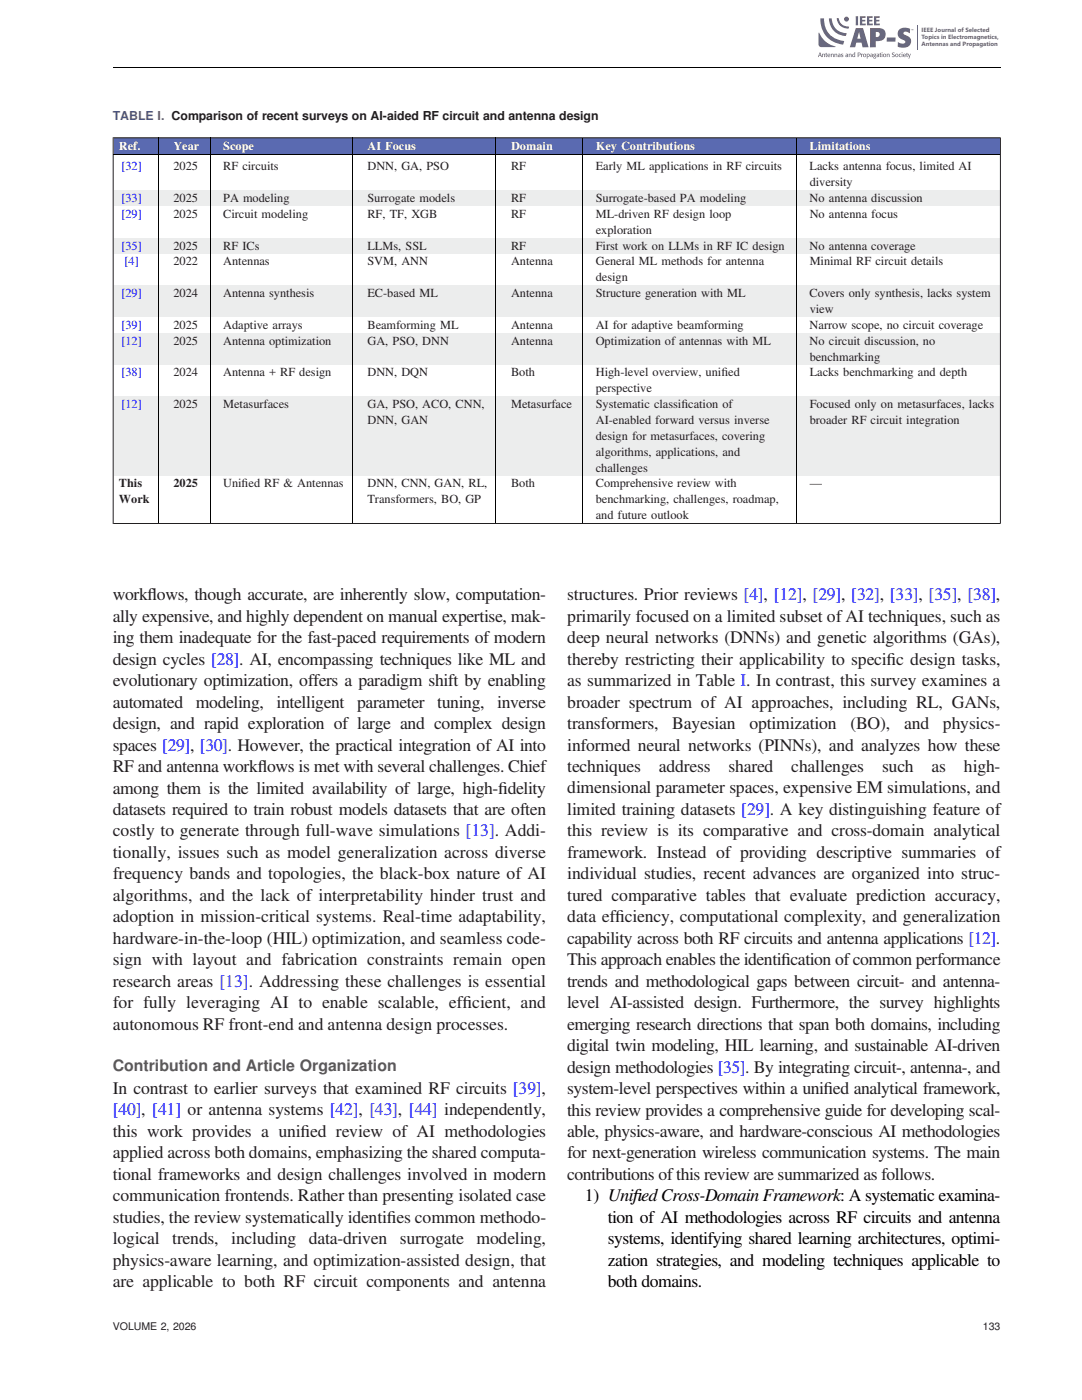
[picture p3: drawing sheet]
<svg xmlns="http://www.w3.org/2000/svg" width="216mm" height="279mm" viewBox="0 0 216 279" stroke-linecap="round" stroke-linejoin="round" font-family="sans-serif">
<defs><g id="words">
<g font-size="3.5" fill="#231f20">
<text x="22.5" y="119.8">workfows, though accurate, are inherently slow, computation-</text>
<text x="29.4" y="119.8">l</text>
<text x="113.2" y="119.8">structures. Prior reviews [4], [12], [29], [32], [33], [35], [38],</text>
<text x="22.5" y="124.1">ally expensive, and highly dependent on manual expertise, mak-</text>
<text x="113.2" y="124.1">primarily focused on a limited subset ofAI techniques, such as</text>
<text x="22.5" y="128.4">ing them inadequate for the fast-paced requirements of modern</text>
<text x="113.2" y="128.3">deep neural networks (DNNs) and genetic algorithms (GAs),</text>
<text x="22.5" y="132.6">design cycles [28]. AI, encompassing techniques like ML and</text>
<text x="22.5" y="136.9">evolutionary optimization, offers a paradigm shift by enabling</text>
<text x="113.2" y="132.6">thereby restricting their applicability to specifc design tasks,</text>
<text x="113.2" y="136.9">as summarized in Table I. In contrast, this survey examines a</text>
<text x="176.9" y="132.6">i</text>
<text x="22.5" y="141.2">automated</text>
<text x="39.1" y="141.2">modeling,</text>
<text x="55.2" y="141.2">intelligent</text>
<text x="71.3" y="141.2">parameter</text>
<text x="87.2" y="141.2">tuning,</text>
<text x="99.2" y="141.2">inverse</text>
<text x="113.2" y="141.2">broader spectrum of AI approaches, including RL, GANs,</text>
<text x="22.5" y="145.5">design, and rapid exploration of large and complex design</text>
<text x="22.5" y="149.8">spaces [29], [30]. However, the practical integration of AI into</text>
<text x="113.2" y="145.5">transformers,</text>
<text x="113.2" y="149.8">informed neural networks (PINNs), and analyzes how these</text>
<text x="134.1" y="145.5">Bayesian</text>
<text x="149.5" y="145.5">optimization</text>
<text x="169.7" y="145.5">(BO),</text>
<text x="180.4" y="145.5">and</text>
<text x="188.2" y="145.5">physics-</text>
<text x="22.5" y="154.1">RF and antenna workfows is met with several challenges. Chief</text>
<text x="51.4" y="154.1">l</text>
<text x="113.2" y="154.1">techniques</text>
<text x="131.5" y="154.1">address</text>
<text x="145.3" y="154.1">shared</text>
<text x="157.9" y="154.1">challenges</text>
<text x="176" y="154.1">such</text>
<text x="185.9" y="154.1">as</text>
<text x="192.3" y="154.1">high-</text>
<text x="22.5" y="158.4">among them is the limited availability of large, high-fdelity</text>
<text x="99.4" y="158.4">i</text>
<text x="113.2" y="158.3">dimensional parameter spaces, expensive EM simulations, and</text>
<text x="22.5" y="162.7">datasets required to train robust models datasets that are often</text>
<text x="22.5" y="166.9">costly to generate through full-wave simulations [13]. Addi-</text>
<text x="113.2" y="166.9">this review is its comparative and cross-domain analytical</text>
<text x="113.2" y="162.6">limited training datasets [29]. A key distinguishing feature of</text>
<text x="22.5" y="171.2">tionally, issues such as model generalization across diverse</text>
<text x="113.2" y="171.2">framework. Instead of providing descriptive summaries of</text>
<text x="22.5" y="175.5">frequency bands and topologies, the black-box nature of AI</text>
<text x="22.5" y="179.8">algorithms, and the lack of interpretability hinder trust and</text>
<text x="113.2" y="175.5">individual studies, recent advances are organized into struc-</text>
<text x="113.2" y="179.8">tured comparative tables that evaluate prediction accuracy,</text>
<text x="22.5" y="184.1">adoption in mission-critical systems. Real-time adaptability,</text>
<text x="113.2" y="184.1">data effciency, computational complexity, and generalization</text>
<text x="122.7" y="184.1">i</text>
<text x="22.5" y="188.4">hardware-in-the-loop (HIL) optimization, and seamless code-</text>
<text x="113.2" y="188.3">capability across both RF circuits and antenna applications [12].</text>
<text x="22.5" y="192.7">sign with layout and fabrication constraints remain open</text>
<text x="22.5" y="197">research areas [13]. Addressing these challenges is essential</text>
<text x="113.2" y="192.6">This approach enables the identifcation ofcommon performance</text>
<text x="113.2" y="196.9">trends and methodological gaps between circuit- and antenna-</text>
<text x="155.9" y="192.6">i</text>
<text x="22.5" y="201.2">for fully leveraging AI to enable scalable, effcient, and</text>
<text x="92.3" y="201.2">i</text>
<text x="113.2" y="201.2">level AI-assisted design. Furthermore, the survey highlights</text>
<text x="22.5" y="205.5">autonomous RF front-end and antenna design processes.</text>
<text x="113.2" y="205.5">emerging research directions that span both domains, including</text>
<text x="113.2" y="209.8">digital twin modeling, HIL learning, and sustainable AI-driven</text>
<text x="113.2" y="214.1">design methodologies [35]. By integrating circuit-, antenna-, and</text>
<text x="22.5" y="218.3">In contrast to earlier surveys that examined RF circuits [39],</text>
<text x="113.2" y="218.3">system-level perspectives within a unifed analytical framework,</text>
<text x="164.3" y="218.3">i</text>
<text x="22.5" y="226.8">this work provides a unifed review of AI methodologies</text>
<text x="60" y="226.8">i</text>
<text x="113.2" y="222.6">this review provides a comprehensive guide for developing scal-</text>
<text x="113.2" y="226.9">able, physics-aware, and hardware-conscious AI methodologies</text>
<text x="22.5" y="231.1">applied across both domains, emphasizing the shared computa-</text>
<text x="113.2" y="231.2">for next-generation wireless communication systems. The main</text>
<text x="22.5" y="235.4">tional frameworks and design challenges involved in modern</text>
<text x="22.5" y="239.7">communication frontends. Rather than presenting isolated case</text>
<text x="113.2" y="235.5">contributions ofthis review are summarized as follows.</text>
<text x="22.5" y="244">studies, the review systematically identifes common methodo-</text>
<text x="77.2" y="244">i</text>
<text x="22.5" y="248.3">logical</text>
<text x="34.4" y="248.3">trends,</text>
<text x="46.1" y="248.3">including</text>
<text x="61.6" y="248.3">data-driven</text>
<text x="79.8" y="248.3">surrogate</text>
<text x="95.1" y="248.3">modeling,</text>
<text x="22.5" y="252.6">physics-aware learning, and optimization-assisted design, that</text>
<text x="22.5" y="256.8">are applicable to both RF circuit components and antenna</text>
</g>
<text font-size="3.5" fill="#00f" x="22.5" y="222.5">[40], [41] or antenna systems [42], [43], [44] independently,</text>
<g font-size="3.5">
<text x="116.7" y="239.7">1) UnifedCross-Domain Framework: A systematic examina-</text>
<text x="126.3" y="239.7">i</text>
<text x="121.3" y="244">tion of AI methodologies across RF circuits and antenna</text>
<text x="121.3" y="248.3">systems, identifying shared learning architectures, optimi-</text>
<text x="121.3" y="252.6">zation strategies, and modeling techniques applicable to</text>
<text x="121.3" y="256.8">both domains.</text>
</g>
<text font-size="3.2" fill="#58595b" x="22.5" y="213.8">Contribution and Article Organization</text>
<text font-size="2.5" fill="#722e8b" x="22.5" y="23.9">TABLE I. Comparison of recent surveys on AI-aided RF circuit and antenna design</text>
<g font-size="2.5" fill="#fff">
<text x="23.7" y="30">Ref.</text>
<text x="34.6" y="30">Year</text>
<text x="44.5" y="30">Scope</text>
<text x="73.3" y="30">AI Focus</text>
<text x="102" y="30">Domain</text>
<text x="118.9" y="30">Key Contributions</text>
<text x="161.6" y="30">Limitations</text>
</g>
<g font-size="2.5" fill="#00f">
<text x="24.2" y="34">[32]</text>
<text x="24.2" y="40.3">[33]</text>
<text x="24.2" y="43.5">[29]</text>
<text x="24.2" y="49.8">[35]</text>
<text x="24.8" y="53">[4]</text>
<text x="24.2" y="59.3">[29]</text>
<text x="24.2" y="65.6">[39]</text>
<text x="24.2" y="68.8">[12]</text>
<text x="24.2" y="75.1">[38]</text>
<text x="24.2" y="81.4">[12]</text>
</g>
<g font-size="2.5" fill="#231f20">
<text x="34.6" y="34">2025</text>
<text x="44.5" y="34">RF circuits</text>
<text x="73.3" y="34">DNN, GA, PSO</text>
<text x="102" y="34">RF</text>
<text x="118.9" y="34">Early ML applications in RF circuits</text>
<text x="161.6" y="34">Lacks antenna focus, limited AI</text>
<text x="34.6" y="40.3">2025</text>
<text x="44.5" y="40.3">PA modeling</text>
<text x="73.3" y="40.3">Surrogate models</text>
<text x="102" y="40.3">RF</text>
<text x="118.9" y="40.3">Surrogate-based PA modeling</text>
<text x="161.6" y="40.3">No antenna discussion</text>
<text x="161.6" y="37.2">diversity</text>
<text x="34.6" y="43.5">2025</text>
<text x="44.5" y="43.5">Circuit modeling</text>
<text x="73.3" y="43.5">RF, TF, XGB</text>
<text x="102" y="43.5">RF</text>
<text x="118.9" y="43.5">ML-driven RF design loop</text>
<text x="118.9" y="46.7">exploration</text>
<text x="161.6" y="43.5">No antenna focus</text>
<text x="34.6" y="49.8">2025</text>
<text x="34.6" y="53">2022</text>
<text x="44.5" y="49.8">RF ICs</text>
<text x="44.5" y="53">Antennas</text>
<text x="73.3" y="53">SVM, ANN</text>
<text x="73.3" y="49.8">LLMs, SSL</text>
<text x="102" y="53">Antenna</text>
<text x="102" y="49.8">RF</text>
<text x="118.9" y="53">General ML methods for antenna</text>
<text x="118.9" y="49.8">First work on LLMs in RF IC design</text>
<text x="161.6" y="49.8">No antenna coverage</text>
<text x="161.6" y="53">Minimal RF circuit details</text>
<text x="34.6" y="59.3">2024</text>
<text x="44.5" y="59.3">Antenna synthesis</text>
<text x="73.3" y="59.3">EC-based ML</text>
<text x="102" y="59.3">Antenna</text>
<text x="118.9" y="59.3">Structure generation with ML</text>
<text x="118.9" y="56.1">design</text>
<text x="161.6" y="59.3">Covers only synthesis, lacks system</text>
<text x="34.6" y="65.6">2025</text>
<text x="44.5" y="65.6">Adaptive arrays</text>
<text x="73.3" y="65.6">Beamforming ML</text>
<text x="102" y="65.6">Antenna</text>
<text x="118.9" y="65.6">AI for adaptive beamforming</text>
<text x="161.6" y="65.6">Narrow scope, no circuit coverage</text>
<text x="161.6" y="62.5">view</text>
<text x="34.6" y="68.8">2025</text>
<text x="44.5" y="68.8">Antenna optimization</text>
<text x="73.3" y="68.8">GA, PSO, DNN</text>
<text x="102" y="68.8">Antenna</text>
<text x="118.9" y="68.8">Optimization of antennas with ML</text>
<text x="161.6" y="68.8">No circuit discussion, no</text>
<text x="161.6" y="72">benchmarking</text>
<text x="34.6" y="75.1">2024</text>
<text x="44.5" y="75.1">Antenna + RF design</text>
<text x="73.3" y="75.1">DNN, DQN</text>
<text x="102" y="75.1">Both</text>
<text x="118.9" y="75.1">High-level overview, unifed</text>
<text x="143.9" y="75.1">i</text>
<text x="161.6" y="75.1">Lacks benchmarking and depth</text>
<text x="34.6" y="81.4">2025</text>
<text x="44.5" y="81.4">Metasurfaces</text>
<text x="73.3" y="81.4">GA, PSO, ACO, CNN,</text>
<text x="102" y="81.4">Metasurface</text>
<text x="118.9" y="81.4">Systematic classifcation of</text>
<text x="118.9" y="78.3">perspective</text>
<text x="136" y="81.4">i</text>
<text x="161.6" y="81.4">Focused only on metasurfaces, lacks</text>
<text x="73.3" y="84.6">DNN, GAN</text>
<text x="118.9" y="84.6">AI-enabled forward versus inverse</text>
<text x="118.9" y="87.8">design for metasurfaces, covering</text>
<text x="161.6" y="84.6">broader RF circuit integration</text>
<text x="118.9" y="90.9">algorithms, applications, and</text>
<text x="118.9" y="94.1">challenges</text>
<text x="23.7" y="97.3">This</text>
<text x="23.7" y="100.4">Work</text>
<text x="34.6" y="97.3">2025</text>
<text x="44.5" y="97.3">Unifed RF &amp; Antennas</text>
<text x="48.2" y="97.3">i</text>
<text x="73.3" y="100.4">Transformers, BO, GP</text>
<text x="73.3" y="97.3">DNN, CNN, GAN, RL,</text>
<text x="102" y="97.3">Both</text>
<text x="118.9" y="97.3">Comprehensive review with</text>
<text x="118.9" y="100.4">benchmarking, challenges, roadmap,</text>
<text x="161.6" y="97.3">—</text>
<text x="118.9" y="103.6">and future outlook</text>
</g>
<g font-size="2.1" fill="#231f20">
<text x="22.5" y="265.4">VOLUME 2, 2026</text>
<text x="196.1" y="265.4">133</text>
</g>
<g font-size="1.2" fill="#832a8f">
<text x="183.9" y="6.3">IEEE Journal of Selected</text>
<text x="183.9" y="7.8">Topics in Electromagnetics,</text>
<text x="183.9" y="9.2">Antennas and Propagation</text>
</g>
</g></defs>
<g fill="#5a6ab1">
<path d="M22.7 27.6h11.9v3.1h-11.9z"/>
<path d="M44.5 27.6h74.4v3.1h-74.4z"/>
</g>
<g fill="#5a6ab1">
<path d="M34.6 27.6h9.9v3.1h-9.9z"/>
<path d="M118.9 27.6h42.7v3.1h-42.7z"/>
<path d="M161.6 27.6h37.9v3.1h-37.9z"/>
</g>
<g fill="#eceded">
<path d="M22.7 38h11.9v3.1h-11.9z"/>
<path d="M44.5 38h74.4v3.1h-74.4z"/>
<path d="M22.7 47.4h11.9v3.2h-11.9z"/>
<path d="M44.5 47.4h74.4v3.2h-74.4z"/>
<path d="M22.7 56.9h11.9v6.4h-11.9z"/>
<path d="M44.5 56.9h74.4v6.4h-74.4z"/>
<path d="M22.7 66.4h11.9v6.3h-11.9z"/>
<path d="M44.5 66.4h74.4v6.3h-74.4z"/>
<path d="M22.7 79.1h11.9v15.8h-11.9z"/>
<path d="M44.5 79.1h74.4v15.8h-74.4z"/>
</g>
<g fill="#eceded">
<path d="M34.6 38h9.9v3.1h-9.9z"/>
<path d="M118.9 38h42.7v3.1h-42.7z"/>
<path d="M161.6 38h37.9v3.1h-37.9z"/>
<path d="M34.6 47.4h9.9v3.2h-9.9z"/>
<path d="M118.9 47.4h42.7v3.2h-42.7z"/>
<path d="M161.6 47.4h37.9v3.2h-37.9z"/>
<path d="M34.6 56.9h9.9v6.4h-9.9z"/>
<path d="M118.9 56.9h42.7v6.4h-42.7z"/>
<path d="M161.6 56.9h37.9v6.4h-37.9z"/>
<path d="M34.6 66.4h9.9v6.3h-9.9z"/>
<path d="M118.9 66.4h42.7v6.3h-42.7z"/>
<path d="M161.6 66.4h37.9v6.3h-37.9z"/>
<path d="M34.6 79.1h9.9v15.8h-9.9z"/>
<path d="M118.9 79.1h42.7v15.8h-42.7z"/>
<path d="M161.6 79.1h37.9v15.8h-37.9z"/>
</g>
<path d="M22.5 27.5h177.2M22.6 27.4v77.2M22.7 30.8h176.8M31.6 27.5v76.9M41.9 27.5v76.9M70.3 27.5v76.9M98.9 27.5v76.9M116.2 27.6v76.8M159 27.6v76.8M199.6 27.4v77.2M22.5 104.5h177.2" fill="none" stroke="#000" stroke-width=".2"/>
<g fill="#832a8f">
<path d="M164 10.7l.2 .1a.33 .33 0 0 1 .4 .2 .33 .33 0 0 1-.1 .4l-.1-.6-.2 .1v.5h-.1z"/>
<path d="M164.8 10.6l.3 .1-.2 .1 .1 .6-.2-.1-.1-.5z"/>
<path d="M165.8 10.7l.1 .1a.33 .33 0 0 1 .4 .2 .33 .33 0 0 1-.1 .4l-.1-.6-.2 .1v.5h-.1z"/>
<path d="M166.5 10.7l.1 .1a.33 .33 0 0 1 .5 .2 .33 .33 0 0 1-.2 .4l-.1-.6-.2 .1 .1 .5h-.2z"/>
<path d="M167.9 10.8h.4l-.4 .1 .3 .2v.2l-.4 .1 .3-.2-.2-.2z"/>
<path d="M169.4 10.7l.1 .1a.33 .33 0 0 1 .4 .2 .33 .33 0 0 1-.1 .4l-.1-.6-.2 .1v.5h-.1z"/>
<path d="M171.8 10.7h.4l-.2 .3v.4h-.2z"/>
<path d="M175.6 10.6l.3 .1-.2 .1 .1 .6-.2-.1-.1-.5z"/>
<path d="M176.9 10.7l.2 .1a.33 .33 0 0 1 .4 .2 .33 .33 0 0 1-.1 .4l-.1-.6-.2 .1v.5h-.2z"/>
<path d="M178 10.6l.5-.1-.4 .2 .4 .3v.1l-.1 .3h-.4v-.2l.2 .1 .2-.1-.4-.3z"/>
<path d="M179.5 10.8h.3l-.3 .3v.1h.3v.2a.34 .34 0 0 1-.4-.2 .34 .34 0 0 1 .1-.4z"/>
<path d="M180.9 10.6l.3 .1-.2 .1 .2 .6-.3-.1-.1-.5z"/>
<path d="M181.2 10.7h.1l.2 .5 .1-.5h.2l-.4 1h-.1l.1-.3z"/>
<path d="M170.8 3.2l.4 .1v1.7h-.4z"/>
<path d="M171.6 3.2l1.1 .1v.3h-.7v.1v.3h.7l-.1 .3h-.6v.4h.7v.3h-1.1z"/>
<path d="M173 3.2l1.1 .1v.3h-.7v.1v.3h.7l-.1 .3h-.6v.4h.7v.3h-1.1z"/>
<path d="M174.4 3.2l1.1 .1v.3h-.7v.1v.3h.7l-.1 .3h-.6l.1 .4h.7l-.1 .3h-1.1z"/>
<path d="M167 3.6h.3a2.03 2.03 0 0 0 2.1 1.7l-.1 .4a2.08 2.08 0 0 1-2.3-2.1z"/>
<path d="M165.4 3.7h.5a3.3 3.3 0 0 0 3 3l-.1 .4a3.3 3.3 0 0 1-3.4-3.4z"/>
<path d="M163.7 3.7h.7a4.5 4.5 0 0 0 4 4.6l-.1 .5a4.7 4.7 0 0 1-4.6-5.1z"/>
<path d="M163.4 6.5a5.2 5.2 0 0 0 3.3 2.8h-3.1l-.3-.4z"/>
<path d="M163.6 10.6l-.1 .4h.2zM163.5 10.5h.2l.3 .9-.4-.3-.4 .3z"/>
<path d="M165.3 10.9l-.1 .1h.4zM165.2 10.9a.29 .29 0 0 1 .3-.2 .29 .29 0 0 1 .2 .4h-.5l.1 .2 .4-.1-.1 .2a.33 .33 0 0 1-.5-.3z"/>
<path d="M167.4 11.1l-.1 .2 .3-.1v-.2zM167.3 10.8a.38 .38 0 0 1 .4 .1 .38 .38 0 0 1-.1 .5l-.4-.1v-.3l.4-.1z"/>
<path d="M168.9 11.1l-.1 .2 .3-.1v-.2zM168.8 10.8a.38 .38 0 0 1 .4 .1 .38 .38 0 0 1-.1 .5l-.3-.1v-.3l.3-.1z"/>
<path d="M170.3 10.9l-.1 .3a.25 .25 0 0 0 .3-.1 .25 .25 0 0 0-.1-.3zM170.5 10.4h.1v1h-.4l-.1-.2v-.3l.4-.2z"/>
<path d="M171.2 10.8a.2 .2 0 0 0 .4 0 .2 .2 0 0 0-.4 0zM171.1 10.5h.1a.33 .33 0 0 1 .5 0 .33 .33 0 0 1-.1 .5h-.3v.4h-.2z"/>
<path d="M172.4 10.9v.4l.3-.1v-.3zM172.2 11.1a.35 .35 0 0 1 .7 0 .35 .35 0 0 1-.7 0z"/>
<path d="M173.1 10.9v.4h.2l.1-.4zM172.9 10.7l.5 .1a.36 .36 0 0 1 .1 .4 .36 .36 0 0 1-.4 .2v.3a.59 .59 0 0 1-.1-.8z"/>
<path d="M173.8 11.1v.2l.2-.1v-.2zM173.7 10.8a.38 .38 0 0 1 .5 .1 .38 .38 0 0 1-.1 .5l-.4-.1v-.3l.3-.1z"/>
<path d="M174.4 10.9v.1h.2v-.1zM174.5 11.4l-.1 .2h.3v-.2zM174.3 10.8l.6-.1-.2 .4-.3 .1 .4 .2-.1 .3-.4-.1v-.1l.1-.3z"/>
<path d="M175.1 11.1l-.1 .2 .3-.1v-.2zM175 10.8a.38 .38 0 0 1 .4 .1 .38 .38 0 0 1 0 .5l-.4-.1v-.3l.3-.1z"/>
<path d="M175.9 10.4h.2v.1zM175.9 10.7h.2v.7h-.2z"/>
<path d="M176.4 10.9v.4l.2-.1 .1-.3zM176.2 11.1a.35 .35 0 0 1 .7 0 .35 .35 0 0 1-.7 0z"/>
<path d="M178.8 10.9v.4l.3-.1v-.3zM178.6 11.1a.35 .35 0 0 1 .7 0 .35 .35 0 0 1-.7 0z"/>
<path d="M179.9 10.4h.2v.1zM179.9 10.7h.2v.7h-.2z"/>
<path d="M180.4 10.9l-.1 .1h.3zM180.2 10.9a.29 .29 0 0 1 .4-.2 .29 .29 0 0 1 .2 .4h-.5l.1 .2 .3-.1-.1 .2a.33 .33 0 0 1-.4-.3z"/>
<path d="M179.5 5.8l1.1-.3 1 .2v.9l-.3-.1a.76 .76 0 0 0-1 0 .36 .36 0 0 0 .3 .5 1.3 1.3 0 0 1 1.1 1.6 1.3 1.3 0 0 1-1.7 .9l-.9-.2 .1-.9a1.03 1.03 0 0 0 1.5 0l-.3-.3a1.34 1.34 0 0 1-1.1-2zM177 7.5h1.7v.8h-1.8zM174.8 6.4v1a.56 .56 0 0 0 .7-.5 .56 .56 0 0 0-.7-.5zM173.6 5.6h1.5a1.32 1.32 0 0 1 1.6 1.3 1.32 1.32 0 0 1-1.5 1.3h-.5v1.2h-1.1zM171.4 6.3l-.3 1.4h.6zM170.8 5.6h1.4l1.1 3.8h-1.1l-.3-.9h-1l-.3 .9h-1z"/>
<path d="M182 5.8l.1 .2 .1-.2v.2v-.2l-.1 .2-.1-.2v.2zM181.8 5.8h.2l-.1 .2z"/>
</g>
<circle cx="168.9" cy="3.8" r=".49" fill="#832a8f"/>
<path d="M183.1 5.1v4.8" fill="none" stroke="#832a8f" stroke-width=".2"/>
<path d="M22.5 13.4h177.1" fill="none" stroke="#000" stroke-width=".2"/>
<use href="#words"/>
</svg>
